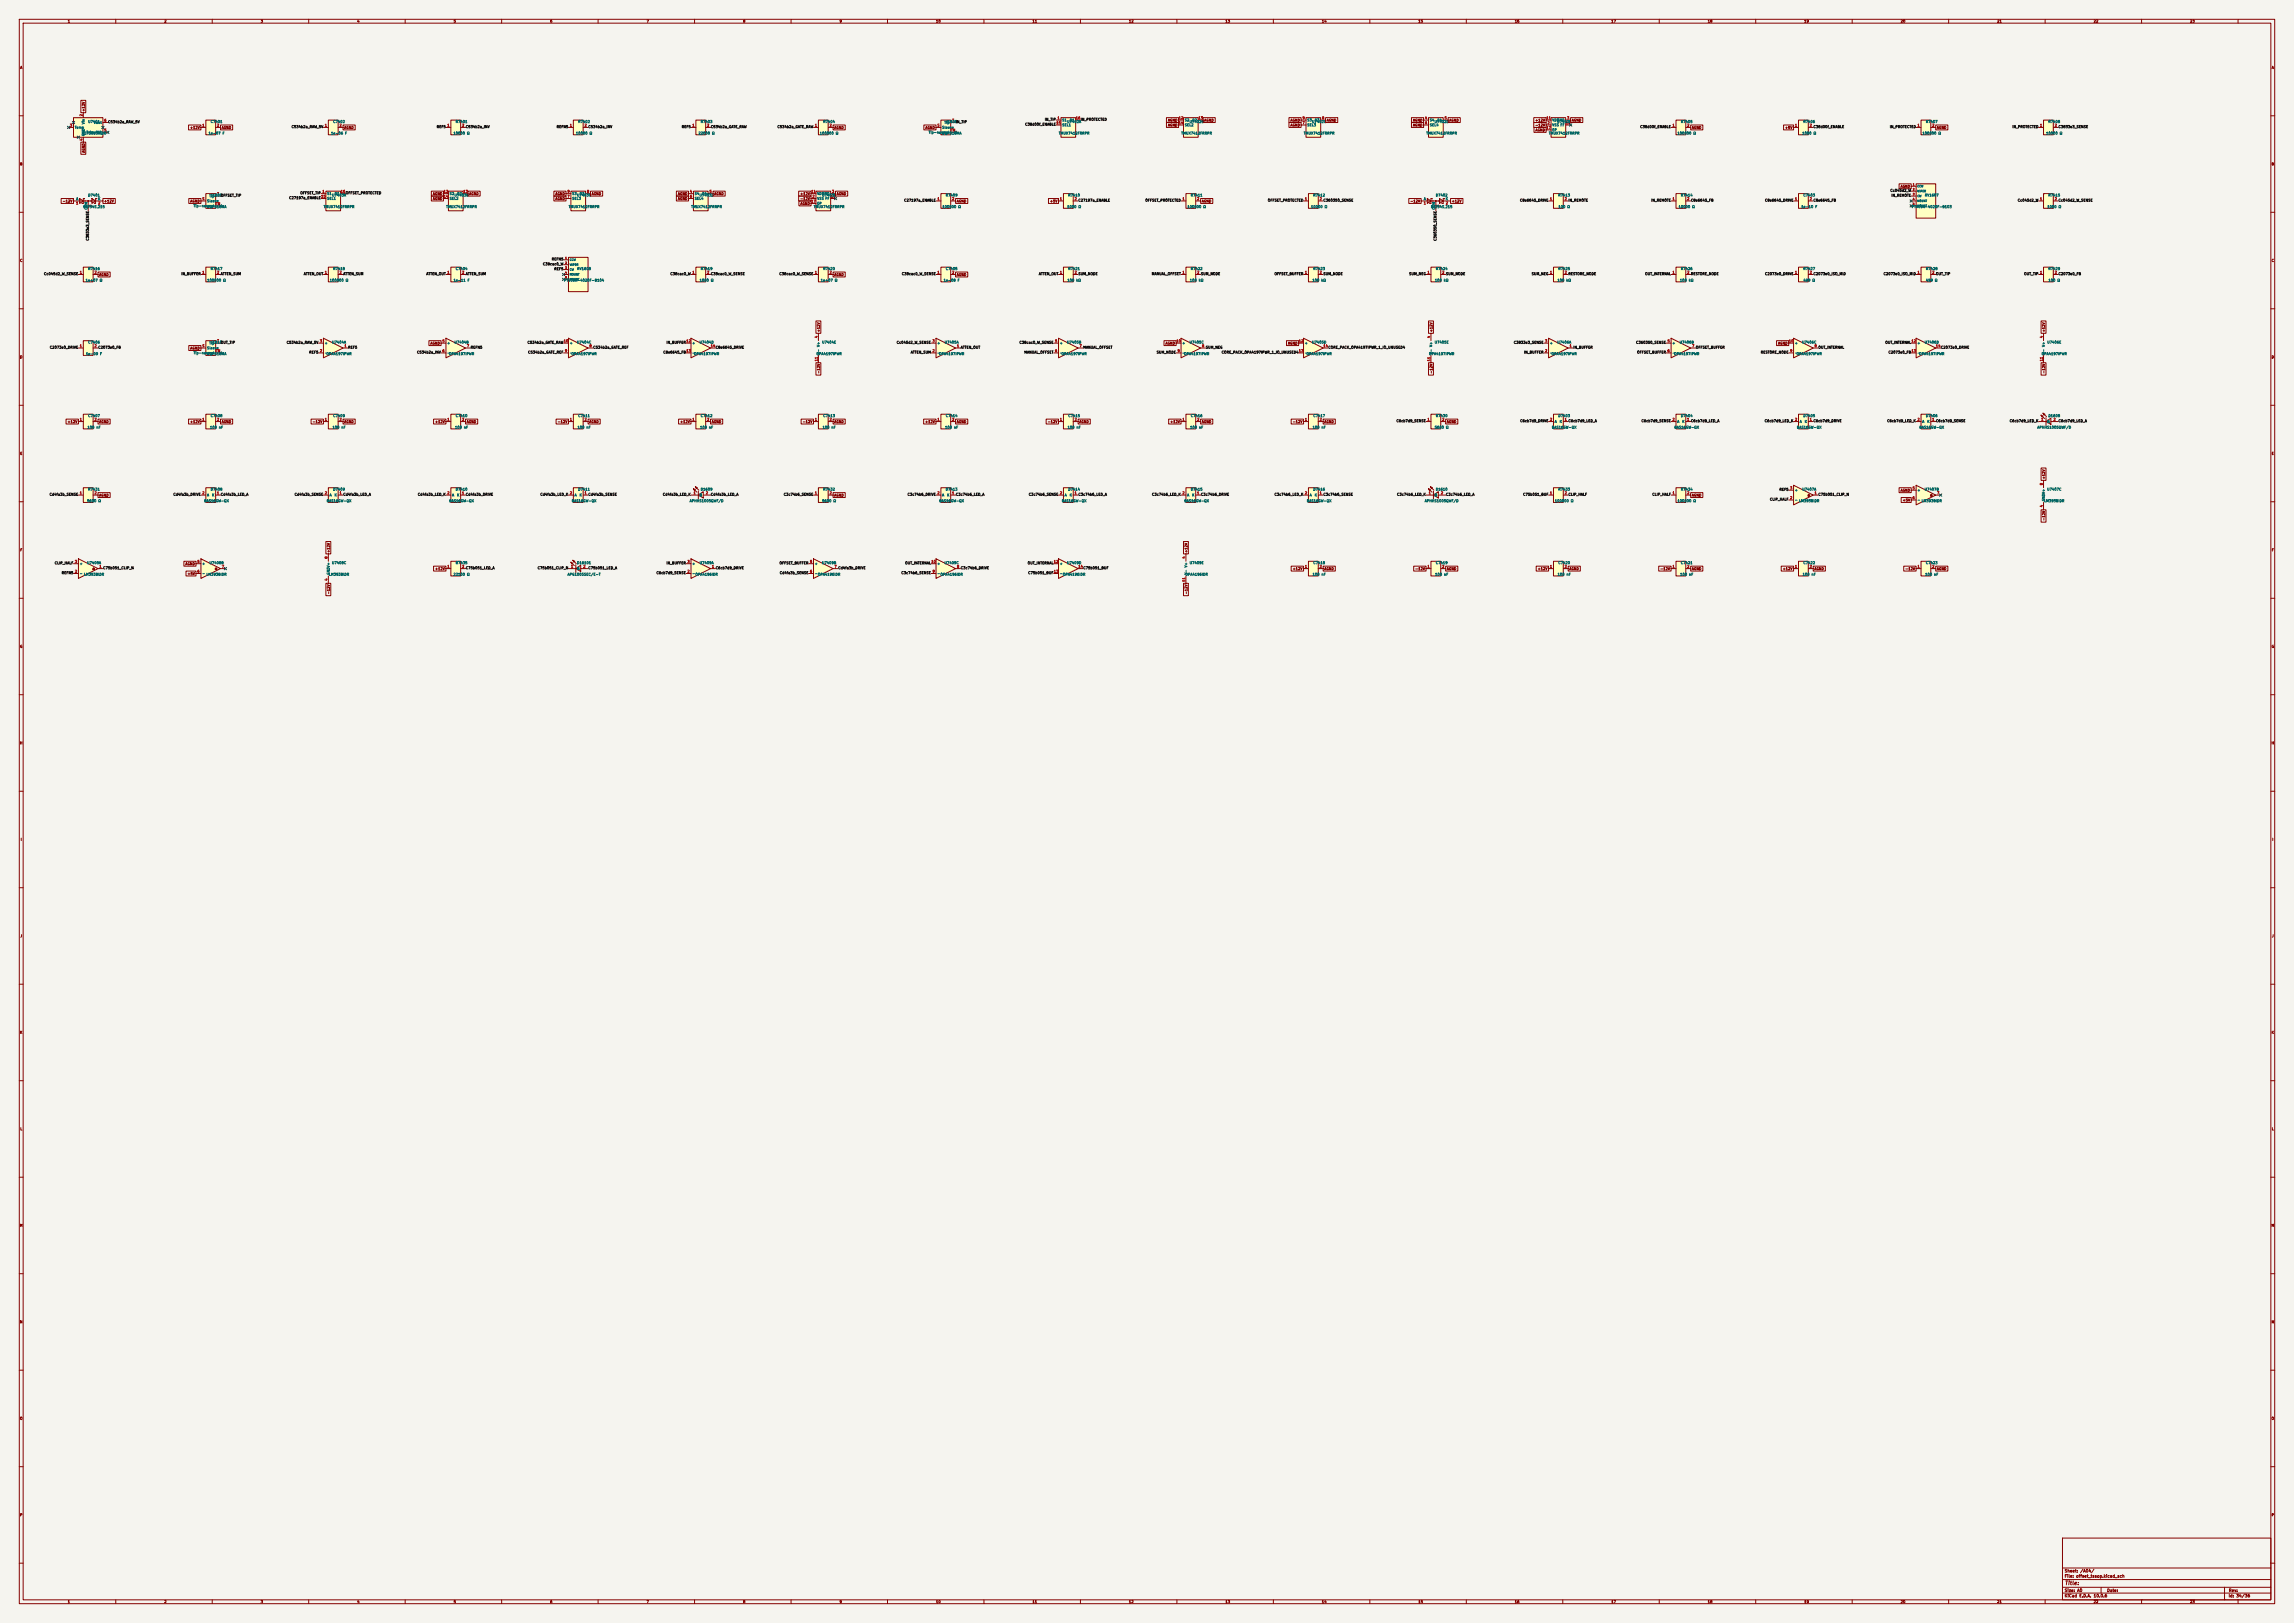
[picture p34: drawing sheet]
<svg xmlns="http://www.w3.org/2000/svg" width="1189mm" height="841mm" viewBox="0 0 1189 841" stroke-linecap="round" stroke-linejoin="round" font-family="sans-serif">
<defs><g id="words">
<text font-size="2" fill="#840000" x="1070" y="822">Title:</text>
<g font-size="1.5" fill="#840000">
<text x="1070" y="815">Sheet: /A04/</text>
<text x="1070" y="818">File: offset_tssop.kicad_sch</text>
<text x="1070" y="825">Size: A0</text>
<text x="1092" y="825">Date:</text>
<text x="1155" y="825">Rev:</text>
<text x="1070" y="828">KiCad E.D.A. 10.0.6</text>
<text x="1155" y="828">Id: 34/36</text>
</g>
<g font-size="1.3" fill="#840000">
<text x="35" y="12">1</text>
<text x="85" y="12">2</text>
<text x="135" y="12">3</text>
<text x="185" y="12">4</text>
<text x="235" y="12">5</text>
<text x="285" y="12">6</text>
<text x="335" y="12">7</text>
<text x="385" y="12">8</text>
<text x="435" y="12">9</text>
<text x="485" y="12">10</text>
<text x="535" y="12">11</text>
<text x="585" y="12">12</text>
<text x="635" y="12">13</text>
<text x="685" y="12">14</text>
<text x="735" y="12">15</text>
<text x="785" y="12">16</text>
<text x="835" y="12">17</text>
<text x="885" y="12">18</text>
<text x="935" y="12">19</text>
<text x="985" y="12">20</text>
<text x="1035" y="12">21</text>
<text x="1085" y="12">22</text>
<text x="1135" y="12">23</text>
<text x="10" y="36">A</text>
<text x="1177" y="36">A</text>
<text x="44" y="58" transform="rotate(-90 44 58)">+12V</text>
<text x="605" y="63">AGND</text>
<text x="605" y="66">AGND</text>
<text x="624" y="63">AGND</text>
<text x="669" y="63">AGND</text>
<text x="669" y="66">AGND</text>
<text x="688" y="63">AGND</text>
<text x="732" y="63">AGND</text>
<text x="732" y="66">AGND</text>
<text x="751" y="63">AGND</text>
<text x="796" y="63">+12V</text>
<text x="796" y="66">-12V</text>
<text x="815" y="63">AGND</text>
<text x="98" y="67">+12V</text>
<text x="115" y="67">AGND</text>
<text x="178" y="67">AGND</text>
<text x="432" y="67">AGND</text>
<text x="479" y="67">AGND</text>
<text x="796" y="68">AGND</text>
<text x="877" y="67">AGND</text>
<text x="925" y="67">+5V</text>
<text x="1004" y="67">AGND</text>
<text x="44" y="79" transform="rotate(-90 44 79)">AGND</text>
<text x="10" y="86">B</text>
<text x="1177" y="86">B</text>
<text x="224" y="101">AGND</text>
<text x="243" y="101">AGND</text>
<text x="288" y="101">AGND</text>
<text x="307" y="101">AGND</text>
<text x="351" y="101">AGND</text>
<text x="370" y="101">AGND</text>
<text x="415" y="101">+12V</text>
<text x="434" y="101">AGND</text>
<text x="985" y="98">AGND</text>
<text x="32" y="105">-12V</text>
<text x="54" y="105">+12V</text>
<text x="98" y="105">AGND</text>
<text x="224" y="104">AGND</text>
<text x="288" y="104">AGND</text>
<text x="351" y="104">AGND</text>
<text x="415" y="104">-12V</text>
<text x="415" y="106">AGND</text>
<text x="496" y="105">AGND</text>
<text x="544" y="105">+5V</text>
<text x="623" y="105">AGND</text>
<text x="731" y="105">-12V</text>
<text x="752" y="105">+12V</text>
<text x="10" y="136">C</text>
<text x="1177" y="136">C</text>
<text x="51" y="143">AGND</text>
<text x="432" y="143">AGND</text>
<text x="496" y="143">AGND</text>
<text x="425" y="172" transform="rotate(-90 425 172)">+12V</text>
<text x="743" y="172" transform="rotate(-90 743 172)">+12V</text>
<text x="1060" y="172" transform="rotate(-90 1060 172)">+12V</text>
<text x="223" y="179">AGND</text>
<text x="604" y="179">AGND</text>
<text x="667" y="179">AGND</text>
<text x="921" y="179">AGND</text>
<text x="10" y="186">D</text>
<text x="98" y="181">AGND</text>
<text x="1177" y="186">D</text>
<text x="425" y="194" transform="rotate(-90 425 194)">-12V</text>
<text x="743" y="194" transform="rotate(-90 743 194)">-12V</text>
<text x="1060" y="194" transform="rotate(-90 1060 194)">-12V</text>
<text x="35" y="219">+12V</text>
<text x="51" y="219">AGND</text>
<text x="98" y="219">+12V</text>
<text x="115" y="219">AGND</text>
<text x="162" y="219">-12V</text>
<text x="178" y="219">AGND</text>
<text x="225" y="219">+12V</text>
<text x="242" y="219">AGND</text>
<text x="289" y="219">-12V</text>
<text x="305" y="219">AGND</text>
<text x="352" y="219">+12V</text>
<text x="369" y="219">AGND</text>
<text x="416" y="219">-12V</text>
<text x="432" y="219">AGND</text>
<text x="479" y="219">+12V</text>
<text x="496" y="219">AGND</text>
<text x="543" y="219">-12V</text>
<text x="559" y="219">AGND</text>
<text x="606" y="219">+12V</text>
<text x="623" y="219">AGND</text>
<text x="670" y="219">-12V</text>
<text x="686" y="219">AGND</text>
<text x="750" y="219">AGND</text>
<text x="10" y="236">E</text>
<text x="1177" y="236">E</text>
<text x="1060" y="248" transform="rotate(-90 1060 248)">+12V</text>
<text x="51" y="258">AGND</text>
<text x="432" y="258">AGND</text>
<text x="877" y="258">AGND</text>
<text x="985" y="255">AGND</text>
<text x="986" y="260">+5V</text>
<text x="1060" y="270" transform="rotate(-90 1060 270)">-12V</text>
<text x="10" y="286">F</text>
<text x="171" y="287" transform="rotate(-90 171 287)">+12V</text>
<text x="616" y="287" transform="rotate(-90 616 287)">+12V</text>
<text x="1177" y="286">F</text>
<text x="96" y="293">AGND</text>
<text x="97" y="298">+5V</text>
<text x="225" y="296">+12V</text>
<text x="670" y="296">+12V</text>
<text x="686" y="296">AGND</text>
<text x="733" y="296">-12V</text>
<text x="750" y="296">AGND</text>
<text x="797" y="296">+12V</text>
<text x="813" y="296">AGND</text>
<text x="860" y="296">-12V</text>
<text x="877" y="296">AGND</text>
<text x="924" y="296">+12V</text>
<text x="940" y="296">AGND</text>
<text x="987" y="296">-12V</text>
<text x="1004" y="296">AGND</text>
<text x="171" y="308" transform="rotate(-90 171 308)">-12V</text>
<text x="616" y="308" transform="rotate(-90 616 308)">-12V</text>
<text x="10" y="336">G</text>
<text x="1177" y="336">G</text>
<text x="10" y="386">H</text>
<text x="1177" y="386">H</text>
<text x="11" y="436">I</text>
<text x="1178" y="436">I</text>
<text x="10" y="486">J</text>
<text x="1177" y="486">J</text>
<text x="10" y="536">K</text>
<text x="1177" y="536">K</text>
<text x="10" y="586">L</text>
<text x="1177" y="586">L</text>
<text x="10" y="636">M</text>
<text x="1177" y="636">M</text>
<text x="10" y="686">N</text>
<text x="1177" y="686">N</text>
<text x="10" y="736">O</text>
<text x="1177" y="736">O</text>
<text x="10" y="786">P</text>
<text x="1177" y="786">P</text>
<text x="35" y="831">1</text>
<text x="85" y="831">2</text>
<text x="135" y="831">3</text>
<text x="185" y="831">4</text>
<text x="235" y="831">5</text>
<text x="285" y="831">6</text>
<text x="335" y="831">7</text>
<text x="385" y="831">8</text>
<text x="435" y="831">9</text>
<text x="485" y="831">10</text>
<text x="535" y="831">11</text>
<text x="585" y="831">12</text>
<text x="635" y="831">13</text>
<text x="685" y="831">14</text>
<text x="735" y="831">15</text>
<text x="785" y="831">16</text>
<text x="835" y="831">17</text>
<text x="885" y="831">18</text>
<text x="935" y="831">19</text>
<text x="985" y="831">20</text>
<text x="1035" y="831">21</text>
<text x="1085" y="831">22</text>
<text x="1135" y="831">23</text>
</g>
<g font-size="1.3" fill="#a90000">
<text x="36" y="66">3</text>
<text x="43" y="60" transform="rotate(-90 43 60)">2</text>
<text x="54" y="63">6</text>
<text x="105" y="66">1</text>
<text x="112" y="66">2</text>
<text x="168" y="66">1</text>
<text x="176" y="66">2</text>
<text x="232" y="66">1</text>
<text x="239" y="66">2</text>
<text x="295" y="66">1</text>
<text x="303" y="66">2</text>
<text x="359" y="66">1</text>
<text x="366" y="66">2</text>
<text x="422" y="66">1</text>
<text x="430" y="66">2</text>
<text x="486" y="66">S</text>
<text x="493" y="63">T</text>
<text x="547" y="65">15</text>
<text x="548" y="62">1</text>
<text x="557" y="62">16</text>
<text x="611" y="62">12</text>
<text x="611" y="65">14</text>
<text x="621" y="62">13</text>
<text x="675" y="65">7</text>
<text x="675" y="62">9</text>
<text x="685" y="62">8</text>
<text x="738" y="62">4</text>
<text x="738" y="65">6</text>
<text x="749" y="62">5</text>
<text x="801" y="62">11</text>
<text x="802" y="65">2</text>
<text x="811" y="65">10</text>
<text x="812" y="62">3</text>
<text x="867" y="66">1</text>
<text x="874" y="66">2</text>
<text x="930" y="66">1</text>
<text x="938" y="66">2</text>
<text x="994" y="66">1</text>
<text x="1001" y="66">2</text>
<text x="1057" y="66">1</text>
<text x="1065" y="66">2</text>
<text x="54" y="68">5</text>
<text x="493" y="68">TN</text>
<text x="801" y="67">17</text>
<text x="43" y="73" transform="rotate(-90 43 73)">4</text>
<text x="112" y="101">T</text>
<text x="167" y="100">1</text>
<text x="176" y="100">16</text>
<text x="230" y="100">12</text>
<text x="240" y="100">13</text>
<text x="294" y="100">9</text>
<text x="304" y="100">8</text>
<text x="357" y="100">4</text>
<text x="368" y="100">5</text>
<text x="420" y="100">11</text>
<text x="431" y="100">3</text>
<text x="39" y="106">1</text>
<text x="48" y="107" transform="rotate(-90 48 107)">3</text>
<text x="51" y="106">2</text>
<text x="105" y="104">S</text>
<text x="112" y="107">TN</text>
<text x="166" y="103">15</text>
<text x="230" y="103">14</text>
<text x="294" y="103">7</text>
<text x="357" y="103">6</text>
<text x="420" y="105">17</text>
<text x="421" y="103">2</text>
<text x="430" y="103">10</text>
<text x="486" y="104">1</text>
<text x="493" y="104">2</text>
<text x="549" y="104">1</text>
<text x="557" y="104">2</text>
<text x="613" y="104">1</text>
<text x="620" y="104">2</text>
<text x="676" y="104">1</text>
<text x="684" y="104">2</text>
<text x="738" y="106">1</text>
<text x="746" y="107" transform="rotate(-90 746 107)">3</text>
<text x="749" y="106">2</text>
<text x="803" y="104">1</text>
<text x="811" y="104">2</text>
<text x="867" y="104">1</text>
<text x="874" y="104">2</text>
<text x="930" y="104">1</text>
<text x="938" y="104">2</text>
<text x="1057" y="104">1</text>
<text x="1065" y="104">2</text>
<text x="41" y="142">1</text>
<text x="49" y="142">2</text>
<text x="105" y="142">1</text>
<text x="112" y="142">2</text>
<text x="168" y="142">1</text>
<text x="176" y="142">2</text>
<text x="232" y="142">1</text>
<text x="239" y="142">2</text>
<text x="359" y="142">1</text>
<text x="366" y="142">2</text>
<text x="422" y="142">1</text>
<text x="430" y="142">2</text>
<text x="486" y="142">1</text>
<text x="493" y="142">2</text>
<text x="549" y="142">1</text>
<text x="557" y="142">2</text>
<text x="613" y="142">1</text>
<text x="620" y="142">2</text>
<text x="676" y="142">1</text>
<text x="684" y="142">2</text>
<text x="740" y="142">1</text>
<text x="747" y="142">2</text>
<text x="803" y="142">1</text>
<text x="811" y="142">2</text>
<text x="867" y="142">1</text>
<text x="874" y="142">2</text>
<text x="930" y="142">1</text>
<text x="938" y="142">2</text>
<text x="994" y="142">1</text>
<text x="1001" y="142">2</text>
<text x="1057" y="142">1</text>
<text x="1065" y="142">2</text>
<text x="112" y="178">T</text>
<text x="166" y="178">3</text>
<text x="229" y="178">5</text>
<text x="292" y="178">10</text>
<text x="356" y="178">12</text>
<text x="424" y="175" transform="rotate(-90 424 175)">4</text>
<text x="483" y="178">3</text>
<text x="547" y="178">5</text>
<text x="610" y="178">10</text>
<text x="673" y="178">12</text>
<text x="742" y="175" transform="rotate(-90 742 175)">4</text>
<text x="801" y="178">3</text>
<text x="864" y="178">5</text>
<text x="927" y="178">10</text>
<text x="991" y="178">12</text>
<text x="1059" y="175" transform="rotate(-90 1059 175)">4</text>
<text x="41" y="180">1</text>
<text x="49" y="180">2</text>
<text x="105" y="180">S</text>
<text x="112" y="183">TN</text>
<text x="166" y="183">2</text>
<text x="178" y="180">1</text>
<text x="229" y="183">6</text>
<text x="242" y="180">7</text>
<text x="293" y="183">9</text>
<text x="305" y="180">8</text>
<text x="356" y="183">13</text>
<text x="368" y="180">14</text>
<text x="483" y="183">2</text>
<text x="496" y="180">1</text>
<text x="547" y="183">6</text>
<text x="559" y="180">7</text>
<text x="610" y="183">9</text>
<text x="623" y="180">8</text>
<text x="673" y="183">13</text>
<text x="686" y="180">14</text>
<text x="801" y="183">2</text>
<text x="813" y="180">1</text>
<text x="864" y="183">6</text>
<text x="877" y="180">7</text>
<text x="928" y="183">9</text>
<text x="940" y="180">8</text>
<text x="991" y="183">13</text>
<text x="1003" y="180">14</text>
<text x="424" y="187" transform="rotate(-90 424 187)">11</text>
<text x="742" y="187" transform="rotate(-90 742 187)">11</text>
<text x="1059" y="187" transform="rotate(-90 1059 187)">11</text>
<text x="41" y="218">1</text>
<text x="49" y="218">2</text>
<text x="105" y="218">1</text>
<text x="112" y="218">2</text>
<text x="168" y="218">1</text>
<text x="176" y="218">2</text>
<text x="232" y="218">1</text>
<text x="239" y="218">2</text>
<text x="295" y="218">1</text>
<text x="303" y="218">2</text>
<text x="359" y="218">1</text>
<text x="366" y="218">2</text>
<text x="422" y="218">1</text>
<text x="430" y="218">2</text>
<text x="486" y="218">1</text>
<text x="493" y="218">2</text>
<text x="549" y="218">1</text>
<text x="557" y="218">2</text>
<text x="613" y="218">1</text>
<text x="620" y="218">2</text>
<text x="676" y="218">1</text>
<text x="684" y="218">2</text>
<text x="740" y="218">1</text>
<text x="747" y="218">2</text>
<text x="803" y="218">2</text>
<text x="811" y="218">1</text>
<text x="867" y="218">2</text>
<text x="874" y="218">1</text>
<text x="930" y="218">2</text>
<text x="938" y="218">1</text>
<text x="994" y="218">2</text>
<text x="1001" y="218">1</text>
<text x="1058" y="218">1</text>
<text x="1064" y="218">2</text>
<text x="1059" y="252" transform="rotate(-90 1059 252)">8</text>
<text x="41" y="256">1</text>
<text x="49" y="256">2</text>
<text x="105" y="256">2</text>
<text x="112" y="256">1</text>
<text x="168" y="256">2</text>
<text x="176" y="256">1</text>
<text x="232" y="256">2</text>
<text x="239" y="256">1</text>
<text x="295" y="256">2</text>
<text x="303" y="256">1</text>
<text x="359" y="256">1</text>
<text x="366" y="256">2</text>
<text x="422" y="256">1</text>
<text x="430" y="256">2</text>
<text x="486" y="256">2</text>
<text x="493" y="256">1</text>
<text x="549" y="256">2</text>
<text x="557" y="256">1</text>
<text x="613" y="256">2</text>
<text x="620" y="256">1</text>
<text x="676" y="256">2</text>
<text x="684" y="256">1</text>
<text x="740" y="256">1</text>
<text x="747" y="256">2</text>
<text x="803" y="256">1</text>
<text x="811" y="256">2</text>
<text x="867" y="256">1</text>
<text x="874" y="256">2</text>
<text x="928" y="254">3</text>
<text x="940" y="256">1</text>
<text x="991" y="254">5</text>
<text x="1004" y="256">7</text>
<text x="928" y="259">2</text>
<text x="991" y="259">6</text>
<text x="1059" y="263" transform="rotate(-90 1059 263)">4</text>
<text x="39" y="292">3</text>
<text x="102" y="292">5</text>
<text x="170" y="290" transform="rotate(-90 170 290)">8</text>
<text x="356" y="292">3</text>
<text x="420" y="292">5</text>
<text x="483" y="292">10</text>
<text x="546" y="292">12</text>
<text x="615" y="290" transform="rotate(-90 615 290)">4</text>
<text x="39" y="297">2</text>
<text x="51" y="295">1</text>
<text x="102" y="297">6</text>
<text x="115" y="295">7</text>
<text x="232" y="295">1</text>
<text x="239" y="295">2</text>
<text x="296" y="295">1</text>
<text x="302" y="295">2</text>
<text x="356" y="297">2</text>
<text x="369" y="295">1</text>
<text x="420" y="297">6</text>
<text x="432" y="295">7</text>
<text x="483" y="297">9</text>
<text x="496" y="295">8</text>
<text x="546" y="297">13</text>
<text x="559" y="295">14</text>
<text x="676" y="295">1</text>
<text x="684" y="295">2</text>
<text x="740" y="295">1</text>
<text x="747" y="295">2</text>
<text x="803" y="295">1</text>
<text x="811" y="295">2</text>
<text x="867" y="295">1</text>
<text x="874" y="295">2</text>
<text x="930" y="295">1</text>
<text x="938" y="295">2</text>
<text x="994" y="295">1</text>
<text x="1001" y="295">2</text>
<text x="170" y="301" transform="rotate(-90 170 301)">4</text>
<text x="615" y="302" transform="rotate(-90 615 302)">11</text>
</g>
<g font-size="1.3" fill="#006464">
<text x="44" y="65" transform="rotate(-90 44 65)">Vin</text>
<text x="46" y="64">U7401</text>
<text x="48" y="64">Vout</text>
<text x="109" y="64">C7401</text>
<text x="173" y="64">C7402</text>
<text x="236" y="64">R7401</text>
<text x="300" y="64">R7402</text>
<text x="363" y="64">R7403</text>
<text x="427" y="64">R7404</text>
<text x="489" y="64">Tip</text>
<text x="490" y="64">J1608</text>
<text x="550" y="63">S1</text>
<text x="550" y="66">SEL1</text>
<text x="553" y="64">U7402A</text>
<text x="554" y="63">D1</text>
<text x="614" y="63">S2</text>
<text x="614" y="66">SEL2</text>
<text x="616" y="64">U7402B</text>
<text x="618" y="63">D2</text>
<text x="677" y="66">SEL3</text>
<text x="677" y="63">S3</text>
<text x="680" y="64">U7402C</text>
<text x="681" y="63">D3</text>
<text x="741" y="63">S4</text>
<text x="741" y="66">SEL4</text>
<text x="743" y="64">U7402D</text>
<text x="745" y="63">D4</text>
<text x="804" y="66">VSS FF</text>
<text x="804" y="63">VDD</text>
<text x="807" y="63">GND</text>
<text x="807" y="64">U7402E</text>
<text x="871" y="64">R7405</text>
<text x="935" y="64">R7406</text>
<text x="998" y="64">R7407</text>
<text x="1062" y="64">R7408</text>
<text x="39" y="67">Temp</text>
<text x="42" y="70">REF5050AIDR</text>
<text x="44" y="71" transform="rotate(-90 44 71)">GND</text>
<text x="45" y="70">Trim/NR</text>
<text x="108" y="70">1e-07 F</text>
<text x="171" y="70">1e-06 F</text>
<text x="235" y="70">10000 Ω</text>
<text x="298" y="70">10000 Ω</text>
<text x="362" y="70">22000 Ω</text>
<text x="425" y="70">100000 Ω</text>
<text x="481" y="70">Tip-normal</text>
<text x="488" y="70">WQP518MA</text>
<text x="488" y="67">Sleeve</text>
<text x="549" y="70">TMUX7412FRRPR</text>
<text x="612" y="70">TMUX7412FRRPR</text>
<text x="676" y="70">TMUX7412FRRPR</text>
<text x="739" y="70">TMUX7412FRRPR</text>
<text x="803" y="70">TMUX7412FRRPR</text>
<text x="804" y="68">EP</text>
<text x="869" y="70">100000 Ω</text>
<text x="934" y="70">1000 Ω</text>
<text x="996" y="70">100000 Ω</text>
<text x="1060" y="70">10000 Ω</text>
<text x="169" y="101">S1</text>
<text x="173" y="101">D1</text>
<text x="233" y="101">S2</text>
<text x="237" y="101">D2</text>
<text x="296" y="101">S3</text>
<text x="300" y="101">D3</text>
<text x="360" y="101">S4</text>
<text x="364" y="101">D4</text>
<text x="423" y="101">VDD</text>
<text x="426" y="101">GND</text>
<text x="39" y="104">A</text>
<text x="46" y="102">D7401</text>
<text x="51" y="104">K</text>
<text x="100" y="108">Tip-normal</text>
<text x="107" y="105">Sleeve</text>
<text x="108" y="103">Tip</text>
<text x="109" y="102">J1609</text>
<text x="169" y="104">SEL1</text>
<text x="172" y="102">U7403A</text>
<text x="233" y="104">SEL2</text>
<text x="235" y="102">U7403B</text>
<text x="296" y="104">SEL3</text>
<text x="299" y="102">U7403C</text>
<text x="360" y="104">SEL4</text>
<text x="362" y="102">U7403D</text>
<text x="423" y="104">VSS FF</text>
<text x="423" y="106">EP</text>
<text x="426" y="102">U7403E</text>
<text x="490" y="102">R7409</text>
<text x="554" y="102">R7410</text>
<text x="617" y="102">R7411</text>
<text x="681" y="102">R7412</text>
<text x="738" y="104">A</text>
<text x="744" y="102">D7402</text>
<text x="749" y="104">K</text>
<text x="808" y="102">R7413</text>
<text x="871" y="102">R7414</text>
<text x="935" y="102">C7403</text>
<text x="997" y="102">RV1607</text>
<text x="1062" y="102">R7415</text>
<text x="43" y="108">BAT54S,215</text>
<text x="46" y="109" transform="rotate(-90 46 109)">COM</text>
<text x="107" y="108">WQP518MA</text>
<text x="168" y="108">TMUX7412FRRPR</text>
<text x="231" y="108">TMUX7412FRRPR</text>
<text x="295" y="108">TMUX7412FRRPR</text>
<text x="358" y="108">TMUX7412FRRPR</text>
<text x="422" y="108">TMUX7412FRRPR</text>
<text x="488" y="108">100000 Ω</text>
<text x="553" y="108">1000 Ω</text>
<text x="615" y="108">100000 Ω</text>
<text x="679" y="108">10000 Ω</text>
<text x="741" y="108">BAT54S,215</text>
<text x="744" y="109" transform="rotate(-90 744 109)">COM</text>
<text x="808" y="108">100 Ω</text>
<text x="870" y="108">10000 Ω</text>
<text x="933" y="108">1e-10 F</text>
<text x="991" y="108">PTV09A-4020F-B103</text>
<text x="1061" y="108">1000 Ω</text>
<text x="46" y="140">R7416</text>
<text x="109" y="140">R7417</text>
<text x="173" y="140">R7418</text>
<text x="236" y="140">C7404</text>
<text x="299" y="140">RV1608</text>
<text x="363" y="140">R7419</text>
<text x="427" y="140">R7420</text>
<text x="490" y="140">C7405</text>
<text x="554" y="140">R7421</text>
<text x="617" y="140">R7422</text>
<text x="681" y="140">R7423</text>
<text x="744" y="140">R7424</text>
<text x="808" y="140">R7425</text>
<text x="871" y="140">R7426</text>
<text x="935" y="140">R7427</text>
<text x="998" y="140">R7428</text>
<text x="1062" y="140">R7429</text>
<text x="44" y="146">1e+07 Ω</text>
<text x="107" y="146">100000 Ω</text>
<text x="171" y="146">100000 Ω</text>
<text x="235" y="146">1e-11 F</text>
<text x="292" y="146">PTV09A-4020F-B104</text>
<text x="362" y="146">1000 Ω</text>
<text x="425" y="146">1e+07 Ω</text>
<text x="489" y="146">1e-08 F</text>
<text x="553" y="146">100 kΩ</text>
<text x="617" y="146">100 kΩ</text>
<text x="680" y="146">100 kΩ</text>
<text x="744" y="146">100 kΩ</text>
<text x="807" y="146">100 kΩ</text>
<text x="871" y="146">100 kΩ</text>
<text x="935" y="146">499 Ω</text>
<text x="998" y="146">499 Ω</text>
<text x="1062" y="146">100 Ω</text>
<text x="46" y="178">C7406</text>
<text x="108" y="179">Tip</text>
<text x="109" y="178">J1610</text>
<text x="168" y="179">+</text>
<text x="172" y="178">U7404A</text>
<text x="232" y="179">+</text>
<text x="235" y="178">U7404B</text>
<text x="295" y="179">+</text>
<text x="299" y="178">U7404C</text>
<text x="359" y="179">+</text>
<text x="362" y="178">U7404D</text>
<text x="426" y="178">U7404E</text>
<text x="486" y="179">+</text>
<text x="489" y="178">U7405A</text>
<text x="549" y="179">+</text>
<text x="553" y="178">U7405B</text>
<text x="613" y="179">+</text>
<text x="616" y="178">U7405C</text>
<text x="676" y="179">+</text>
<text x="680" y="178">U7405D</text>
<text x="743" y="178">U7405E</text>
<text x="803" y="179">+</text>
<text x="807" y="178">U7406A</text>
<text x="867" y="179">+</text>
<text x="870" y="178">U7406B</text>
<text x="930" y="179">+</text>
<text x="934" y="178">U7406C</text>
<text x="994" y="179">+</text>
<text x="997" y="178">U7406D</text>
<text x="1061" y="178">U7406E</text>
<text x="44" y="184">1e-09 F</text>
<text x="100" y="184">Tip-normal</text>
<text x="107" y="184">WQP518MA</text>
<text x="107" y="181">Sleeve</text>
<text x="168" y="184">-</text>
<text x="169" y="184">OPA4197IPWR</text>
<text x="232" y="184">-</text>
<text x="233" y="184">OPA4197IPWR</text>
<text x="295" y="184">-</text>
<text x="296" y="184">OPA4197IPWR</text>
<text x="359" y="184">-</text>
<text x="360" y="184">OPA4197IPWR</text>
<text x="423" y="184">OPA4197IPWR</text>
<text x="425" y="184" transform="rotate(-90 425 184)">V- V+</text>
<text x="486" y="184">-</text>
<text x="487" y="184">OPA4197IPWR</text>
<text x="549" y="184">-</text>
<text x="550" y="184">OPA4197IPWR</text>
<text x="613" y="184">-</text>
<text x="614" y="184">OPA4197IPWR</text>
<text x="676" y="184">-</text>
<text x="677" y="184">OPA4197IPWR</text>
<text x="741" y="184">OPA4197IPWR</text>
<text x="743" y="184" transform="rotate(-90 743 184)">V- V+</text>
<text x="803" y="184">-</text>
<text x="804" y="184">OPA4197IPWR</text>
<text x="867" y="184">-</text>
<text x="868" y="184">OPA4197IPWR</text>
<text x="930" y="184">-</text>
<text x="931" y="184">OPA4197IPWR</text>
<text x="994" y="184">-</text>
<text x="995" y="184">OPA4197IPWR</text>
<text x="1058" y="184">OPA4197IPWR</text>
<text x="1060" y="184" transform="rotate(-90 1060 184)">V- V+</text>
<text x="46" y="216">C7407</text>
<text x="109" y="216">C7408</text>
<text x="173" y="216">C7409</text>
<text x="236" y="216">C7410</text>
<text x="300" y="216">C7411</text>
<text x="363" y="216">C7412</text>
<text x="427" y="216">C7413</text>
<text x="490" y="216">C7414</text>
<text x="554" y="216">C7415</text>
<text x="617" y="216">C7416</text>
<text x="681" y="216">C7417</text>
<text x="744" y="216">R7430</text>
<text x="806" y="219">A</text>
<text x="808" y="216">D7403</text>
<text x="808" y="219">K</text>
<text x="869" y="219">A</text>
<text x="871" y="216">D7404</text>
<text x="872" y="219">K</text>
<text x="933" y="219">A</text>
<text x="935" y="216">D7405</text>
<text x="935" y="219">K</text>
<text x="996" y="219">A</text>
<text x="998" y="216">D7406</text>
<text x="999" y="219">K</text>
<text x="1061" y="219">K</text>
<text x="1061" y="219">A</text>
<text x="1062" y="216">D1608</text>
<text x="45" y="222">100 nF</text>
<text x="109" y="222">100 nF</text>
<text x="172" y="222">100 nF</text>
<text x="236" y="222">100 nF</text>
<text x="299" y="222">100 nF</text>
<text x="363" y="222">100 nF</text>
<text x="426" y="222">100 nF</text>
<text x="490" y="222">100 nF</text>
<text x="553" y="222">100 nF</text>
<text x="617" y="222">100 nF</text>
<text x="680" y="222">100 nF</text>
<text x="743" y="222">5600 Ω</text>
<text x="804" y="222">BAS16GW-QX</text>
<text x="868" y="222">BAS16GW-QX</text>
<text x="931" y="222">BAS16GW-QX</text>
<text x="995" y="222">BAS16GW-QX</text>
<text x="1056" y="222">APHHS1005QWF/D</text>
<text x="46" y="255">R7431</text>
<text x="107" y="258">A</text>
<text x="109" y="255">D7408</text>
<text x="110" y="258">K</text>
<text x="171" y="258">A</text>
<text x="173" y="255">D7409</text>
<text x="173" y="258">K</text>
<text x="234" y="258">A</text>
<text x="236" y="255">D7410</text>
<text x="237" y="258">K</text>
<text x="298" y="258">A</text>
<text x="300" y="255">D7411</text>
<text x="300" y="258">K</text>
<text x="362" y="258">K</text>
<text x="363" y="258">A</text>
<text x="363" y="255">D1609</text>
<text x="427" y="255">R7432</text>
<text x="488" y="258">A</text>
<text x="490" y="255">D7413</text>
<text x="491" y="258">K</text>
<text x="552" y="258">A</text>
<text x="554" y="255">D7414</text>
<text x="554" y="258">K</text>
<text x="615" y="258">A</text>
<text x="617" y="255">D7415</text>
<text x="618" y="258">K</text>
<text x="679" y="258">A</text>
<text x="681" y="255">D7416</text>
<text x="681" y="258">K</text>
<text x="743" y="258">K</text>
<text x="744" y="258">A</text>
<text x="744" y="255">D1610</text>
<text x="808" y="255">R7433</text>
<text x="871" y="255">R7434</text>
<text x="930" y="255">+</text>
<text x="934" y="255">U7407A</text>
<text x="994" y="255">+</text>
<text x="997" y="255">U7407B</text>
<text x="1061" y="255">U7407C</text>
<text x="45" y="261">5600 Ω</text>
<text x="106" y="261">BAS16GW-QX</text>
<text x="169" y="261">BAS16GW-QX</text>
<text x="233" y="261">BAS16GW-QX</text>
<text x="296" y="261">BAS16GW-QX</text>
<text x="357" y="261">APHHS1005QWF/D</text>
<text x="426" y="261">5600 Ω</text>
<text x="487" y="261">BAS16GW-QX</text>
<text x="550" y="261">BAS16GW-QX</text>
<text x="614" y="261">BAS16GW-QX</text>
<text x="677" y="261">BAS16GW-QX</text>
<text x="738" y="261">APHHS1005QWF/D</text>
<text x="806" y="261">100000 Ω</text>
<text x="869" y="261">100000 Ω</text>
<text x="930" y="260">-</text>
<text x="932" y="261">LM393BIDR</text>
<text x="994" y="260">-</text>
<text x="996" y="261">LM393BIDR</text>
<text x="1059" y="261">LM393BIDR</text>
<text x="1060" y="260" transform="rotate(-90 1060 260)">GNDV+</text>
<text x="41" y="293">+</text>
<text x="45" y="293">U7408A</text>
<text x="105" y="293">+</text>
<text x="108" y="293">U7408B</text>
<text x="172" y="293">U7408C</text>
<text x="236" y="293">R7435</text>
<text x="299" y="293">D16101</text>
<text x="359" y="293">+</text>
<text x="362" y="293">U7409A</text>
<text x="422" y="293">+</text>
<text x="426" y="293">U7409B</text>
<text x="486" y="293">+</text>
<text x="489" y="293">U7409C</text>
<text x="549" y="293">+</text>
<text x="553" y="293">U7409D</text>
<text x="616" y="293">U7409E</text>
<text x="681" y="293">C7418</text>
<text x="744" y="293">C7419</text>
<text x="808" y="293">C7420</text>
<text x="871" y="293">C7421</text>
<text x="935" y="293">C7422</text>
<text x="998" y="293">C7423</text>
<text x="41" y="298">-</text>
<text x="43" y="299">LM393BIDR</text>
<text x="105" y="298">-</text>
<text x="107" y="299">LM393BIDR</text>
<text x="170" y="299">LM393BIDR</text>
<text x="171" y="298" transform="rotate(-90 171 298)">GNDV+</text>
<text x="235" y="299">22100 Ω</text>
<text x="294" y="299">APG1005SEC/E-T</text>
<text x="299" y="296">K</text>
<text x="299" y="296">A</text>
<text x="359" y="298">-</text>
<text x="360" y="299">OPA4196IDR</text>
<text x="422" y="298">-</text>
<text x="424" y="299">OPA4196IDR</text>
<text x="486" y="298">-</text>
<text x="487" y="299">OPA4196IDR</text>
<text x="549" y="298">-</text>
<text x="551" y="299">OPA4196IDR</text>
<text x="614" y="299">OPA4196IDR</text>
<text x="616" y="298" transform="rotate(-90 616 298)">V- V+</text>
<text x="680" y="299">100 nF</text>
<text x="744" y="299">100 nF</text>
<text x="807" y="299">100 nF</text>
<text x="871" y="299">100 nF</text>
<text x="934" y="299">100 nF</text>
<text x="998" y="299">100 nF</text>
</g>
<g font-size="1.3" fill="#0f0f0f">
<text x="56" y="64">C534b2a_RAW_5V</text>
<text x="495" y="64">IN_TIP</text>
<text x="531" y="65">C38d00f_ENABLE</text>
<text x="541" y="63">IN_TIP</text>
<text x="560" y="63">IN_PROTECTED</text>
<text x="151" y="67">C534b2a_RAW_5V</text>
<text x="226" y="67">REF5</text>
<text x="241" y="67">C534b2a_INV</text>
<text x="288" y="67">REFN5</text>
<text x="305" y="67">C534b2a_INV</text>
<text x="353" y="67">REF5</text>
<text x="368" y="67">C534b2a_GATE_RAW</text>
<text x="403" y="67">C534b2a_GATE_RAW</text>
<text x="850" y="67">C38d00f_ENABLE</text>
<text x="940" y="67">C38d00f_ENABLE</text>
<text x="979" y="67">IN_PROTECTED</text>
<text x="1043" y="67">IN_PROTECTED</text>
<text x="1067" y="67">C3833e3_SENSE</text>
<text x="155" y="101">OFFSET_TIP</text>
<text x="179" y="101">OFFSET_PROTECTED</text>
<text x="980" y="100">Cc045d2_W</text>
<text x="114" y="102">OFFSET_TIP</text>
<text x="150" y="103">C27197a_ENABLE</text>
<text x="468" y="105">C27197a_ENABLE</text>
<text x="559" y="105">C27197a_ENABLE</text>
<text x="593" y="105">OFFSET_PROTECTED</text>
<text x="657" y="105">OFFSET_PROTECTED</text>
<text x="686" y="105">C360350_SENSE</text>
<text x="788" y="105">C8e6645_DRIVE</text>
<text x="813" y="105">IN_REMOTE</text>
<text x="856" y="105">IN_REMOTE</text>
<text x="876" y="105">C8e6645_FB</text>
<text x="915" y="105">C8e6645_DRIVE</text>
<text x="940" y="105">C8e6645_FB</text>
<text x="980" y="102">IN_REMOTE</text>
<text x="1046" y="105">Cc045d2_W</text>
<text x="1067" y="105">Cc045d2_W_SENSE</text>
<text x="46" y="125" transform="rotate(-90 46 125)">C3833e3_SENSE</text>
<text x="745" y="125" transform="rotate(-90 745 125)">C360350_SENSE</text>
<text x="281" y="138">C38cac0_W</text>
<text x="286" y="135">REFN5</text>
<text x="23" y="143">Cc045d2_W_SENSE</text>
<text x="94" y="143">IN_BUFFER</text>
<text x="114" y="143">ATTEN_SUM</text>
<text x="157" y="143">ATTEN_OUT</text>
<text x="178" y="143">ATTEN_SUM</text>
<text x="221" y="143">ATTEN_OUT</text>
<text x="241" y="143">ATTEN_SUM</text>
<text x="287" y="140">REF5</text>
<text x="347" y="143">C38cac0_W</text>
<text x="368" y="143">C38cac0_W_SENSE</text>
<text x="404" y="143">C38cac0_W_SENSE</text>
<text x="467" y="143">C38cac0_W_SENSE</text>
<text x="538" y="143">ATTEN_OUT</text>
<text x="559" y="143">SUM_NODE</text>
<text x="597" y="143">MANUAL_OFFSET</text>
<text x="622" y="143">SUM_NODE</text>
<text x="660" y="143">OFFSET_BUFFER</text>
<text x="686" y="143">SUM_NODE</text>
<text x="730" y="143">SUM_NEG</text>
<text x="749" y="143">SUM_NODE</text>
<text x="794" y="143">SUM_NEG</text>
<text x="813" y="143">RESTORE_NODE</text>
<text x="853" y="143">OUT_INTERNAL</text>
<text x="876" y="143">RESTORE_NODE</text>
<text x="915" y="143">C2073e0_DRIVE</text>
<text x="940" y="143">C2073e0_ISO_MID</text>
<text x="976" y="143">C2073e0_ISO_MID</text>
<text x="1003" y="143">OUT_TIP</text>
<text x="1049" y="143">OUT_TIP</text>
<text x="1067" y="143">C2073e0_FB</text>
<text x="114" y="178">OUT_TIP</text>
<text x="148" y="178">C534b2a_RAW_5V</text>
<text x="273" y="178">C534b2a_GATE_RAW</text>
<text x="345" y="178">IN_BUFFER</text>
<text x="465" y="178">Cc045d2_W_SENSE</text>
<text x="528" y="178">C38cac0_W_SENSE</text>
<text x="784" y="178">C3833e3_SENSE</text>
<text x="848" y="178">C360350_SENSE</text>
<text x="977" y="178">OUT_INTERNAL</text>
<text x="26" y="181">C2073e0_DRIVE</text>
<text x="51" y="181">C2073e0_FB</text>
<text x="160" y="183">REF5</text>
<text x="180" y="181">REF5</text>
<text x="216" y="183">C534b2a_INV</text>
<text x="244" y="181">REFN5</text>
<text x="274" y="183">C534b2a_GATE_REF</text>
<text x="307" y="181">C534b2a_GATE_REF</text>
<text x="344" y="183">C8e6645_FB</text>
<text x="371" y="181">C8e6645_DRIVE</text>
<text x="472" y="183">ATTEN_SUM</text>
<text x="498" y="181">ATTEN_OUT</text>
<text x="531" y="183">MANUAL_OFFSET</text>
<text x="561" y="181">MANUAL_OFFSET</text>
<text x="599" y="183">SUM_NODE</text>
<text x="625" y="181">SUM_NEG</text>
<text x="633" y="183">CORE_PACK_OPA4197IPWR_1_IO_UNUSED4</text>
<text x="688" y="181">CORE_PACK_OPA4197IPWR_1_IO_UNUSED4</text>
<text x="790" y="183">IN_BUFFER</text>
<text x="815" y="181">IN_BUFFER</text>
<text x="848" y="183">OFFSET_BUFFER</text>
<text x="879" y="181">OFFSET_BUFFER</text>
<text x="912" y="183">RESTORE_NODE</text>
<text x="942" y="181">OUT_INTERNAL</text>
<text x="979" y="183">C2073e0_FB</text>
<text x="1006" y="181">C2073e0_DRIVE</text>
<text x="724" y="219">C6cb7d9_SENSE</text>
<text x="788" y="219">C6cb7d9_DRIVE</text>
<text x="813" y="219">C6cb7d9_LED_A</text>
<text x="851" y="219">C6cb7d9_SENSE</text>
<text x="876" y="219">C6cb7d9_LED_A</text>
<text x="914" y="219">C6cb7d9_LED_K</text>
<text x="940" y="219">C6cb7d9_DRIVE</text>
<text x="978" y="219">C6cb7d9_LED_K</text>
<text x="1003" y="219">C6cb7d9_SENSE</text>
<text x="1041" y="219">C6cb7d9_LED_K</text>
<text x="1067" y="219">C6cb7d9_LED_A</text>
<text x="26" y="257">Cd4fa3b_SENSE</text>
<text x="90" y="257">Cd4fa3b_DRIVE</text>
<text x="114" y="257">Cd4fa3b_LED_A</text>
<text x="153" y="257">Cd4fa3b_SENSE</text>
<text x="178" y="257">Cd4fa3b_LED_A</text>
<text x="216" y="257">Cd4fa3b_LED_K</text>
<text x="241" y="257">Cd4fa3b_DRIVE</text>
<text x="280" y="257">Cd4fa3b_LED_K</text>
<text x="305" y="257">Cd4fa3b_SENSE</text>
<text x="343" y="257">Cd4fa3b_LED_K</text>
<text x="368" y="257">Cd4fa3b_LED_A</text>
<text x="406" y="257">C3c74b6_SENSE</text>
<text x="470" y="257">C3c74b6_DRIVE</text>
<text x="495" y="257">C3c74b6_LED_A</text>
<text x="533" y="257">C3c74b6_SENSE</text>
<text x="559" y="257">C3c74b6_LED_A</text>
<text x="597" y="257">C3c74b6_LED_K</text>
<text x="622" y="257">C3c74b6_DRIVE</text>
<text x="660" y="257">C3c74b6_LED_K</text>
<text x="686" y="257">C3c74b6_SENSE</text>
<text x="724" y="257">C3c74b6_LED_K</text>
<text x="749" y="257">C3c74b6_LED_A</text>
<text x="789" y="257">C75b051_BUF</text>
<text x="813" y="257">CLIP_HALF</text>
<text x="856" y="257">CLIP_HALF</text>
<text x="922" y="255">REF5</text>
<text x="942" y="257">C75b051_CLIP_N</text>
<text x="917" y="260">CLIP_HALF</text>
<text x="28" y="293">CLIP_HALF</text>
<text x="345" y="293">IN_BUFFER</text>
<text x="404" y="293">OFFSET_BUFFER</text>
<text x="469" y="293">OUT_INTERNAL</text>
<text x="533" y="293">OUT_INTERNAL</text>
<text x="32" y="298">REFN5</text>
<text x="53" y="295">C75b051_CLIP_N</text>
<text x="241" y="295">C75b051_LED_A</text>
<text x="279" y="295">C75b051_CLIP_N</text>
<text x="305" y="295">C75b051_LED_A</text>
<text x="340" y="298">C6cb7d9_SENSE</text>
<text x="371" y="295">C6cb7d9_DRIVE</text>
<text x="404" y="298">Cd4fa3b_SENSE</text>
<text x="434" y="295">Cd4fa3b_DRIVE</text>
<text x="467" y="298">C3c74b6_SENSE</text>
<text x="498" y="295">C3c74b6_DRIVE</text>
<text x="533" y="298">C75b051_BUF</text>
<text x="561" y="295">C75b051_BUF</text>
</g>
<g font-size="1" fill="#a90000">
<text x="991" y="96">1</text>
<text x="991" y="99">2</text>
<text x="991" y="101">3</text>
<text x="991" y="104">4</text>
<text x="991" y="106">5</text>
<text x="293" y="134">1</text>
<text x="293" y="137">2</text>
<text x="293" y="140">3</text>
<text x="293" y="142">4</text>
<text x="293" y="145">5</text>
</g>
<g font-size="1" fill="#006464">
<text x="994" y="97">CCW</text>
<text x="994" y="100">WIPER</text>
<text x="994" y="102">CW</text>
<text x="994" y="105">MOUNT</text>
<text x="994" y="107">MOUNT</text>
<text x="295" y="135">CCW</text>
<text x="295" y="138">WIPER</text>
<text x="295" y="140">CW</text>
<text x="295" y="143">MOUNT</text>
<text x="295" y="146">MOUNT</text>
</g>
</g></defs>
<path d="M0 0h1189v841h-1189z" fill="#f5f4ef" stroke="#f5f4ef" stroke-width=".52"/>
<g fill="none" stroke="#840000" stroke-width=".52">
<path d="M10 10h1169v821h-1169zM12 12h1165v817h-1165zM60 10v2M110 10v2M160 10v2M210 10v2M260 10v2M310 10v2M360 10v2M410 10v2M460 10v2M510 10v2"/>
<path d="M560 10v2M610 10v2M660 10v2M710 10v2M760 10v2M810 10v2M860 10v2M910 10v2M960 10v2M1010 10v2M1060 10v2M1110 10v2"/>
<path d="M1160 10v2M10 60h2M1177 60h2M10 110h2M1177 110h2M10 160h2M1177 160h2M10 210h2M1177 210h2M10 260h2M1177 260h2M10 310h2"/>
<path d="M1177 310h2M10 360h2M1177 360h2M10 410h2M1177 410h2M10 460h2M1177 460h2M10 510h2M1177 510h2M10 560h2M1177 560h2M10 610h2"/>
<path d="M1177 610h2M10 660h2M1177 660h2M10 710h2M1177 710h2M10 760h2M1177 760h2M1069 797h108v32h-108zM10 810h2M1069 818h108M1069 812h108M1177 810h2"/>
<path d="M60 829v2M110 829v2M160 829v2M210 829v2M260 829v2M310 829v2M360 829v2M410 829v2M460 829v2M510 829v2M560 829v2M610 829v2"/>
<path d="M660 829v2M710 829v2M760 829v2M810 829v2M860 829v2M910 829v2M960 829v2M1010 829v2M1060 829v2M1069 825h108M1069 822h108M1089 822v3"/>
<path d="M1110 829v2M1153 822v7M1160 829v2"/>
</g>
<path d="M488 100h5v8h-5z" fill="#ffffc2"/>
<path d="M485 104h3M488 100h5v8h-5zM493 104h2" fill="none" stroke="#840000" stroke-width=".52"/>
<path d="M359 99h8v10h-8z" fill="#ffffc2"/>
<path d="M359 99h8v10h-8zM357 100h2M357 103h2M367 100h3" fill="none" stroke="#840000" stroke-width=".52"/>
<path d="M869 62h5v8h-5z" fill="#ffffc2"/>
<path d="M866 66h3M869 62h5v8h-5zM874 66h2" fill="none" stroke="#840000" stroke-width=".52"/>
<path d="M361 62h5v8h-5z" fill="#ffffc2"/>
<path d="M358 66h3M361 62h5v8h-5zM366 66h2" fill="none" stroke="#840000" stroke-width=".52"/>
<path d="M869 100h5v8h-5z" fill="#ffffc2"/>
<path d="M866 104h3M869 100h5v8h-5zM874 104h2" fill="none" stroke="#840000" stroke-width=".52"/>
<path d="M361 138h5v8h-5z" fill="#ffffc2"/>
<path d="M361 138h5v8h-5zM358 142h3M366 142h2" fill="none" stroke="#840000" stroke-width=".52"/>
<path d="M805 138h5v8h-5z" fill="#ffffc2"/>
<path d="M805 138h5v8h-5zM803 142h2M810 142h3" fill="none" stroke="#840000" stroke-width=".52"/>
<path d="M803 175l10 5-10 5z" fill="#ffffc2"/>
<path d="M800 178h3M803 175l10 5-10 5zM800 183h3M813 180h2" fill="none" stroke="#840000" stroke-width=".52"/>
<path d="M869 138h5v8h-5z" fill="#ffffc2"/>
<path d="M869 138h5v8h-5zM866 142h3M874 142h2" fill="none" stroke="#840000" stroke-width=".52"/>
<path d="M804 61h8v10h-8z" fill="#ffffc2"/>
<path d="M801 65h3M801 62h3M801 67h3M804 61h8v10h-8zM812 65h2M812 62h2" fill="none" stroke="#840000" stroke-width=".52"/>
<path d="M488 62h5v8h-5z" fill="#ffffc2"/>
<path d="M485 66h3M488 62h5v8h-5zM493 63h2M493 69h2" fill="none" stroke="#840000" stroke-width=".52"/>
<path d="M866 175l10 5-10 5z" fill="#ffffc2"/>
<path d="M864 178h2M866 175l10 5-10 5zM864 183h2M876 180h3" fill="none" stroke="#840000" stroke-width=".52"/>
<path d="M423 99h8v10h-8z" fill="#ffffc2"/>
<path d="M423 99h8v10h-8zM420 103h3M420 100h3M420 105h3M431 103h2M431 100h2" fill="none" stroke="#840000" stroke-width=".52"/>
<path d="M424 62h5v8h-5z" fill="#ffffc2"/>
<path d="M422 66h2M424 62h5v8h-5zM429 66h3" fill="none" stroke="#840000" stroke-width=".52"/>
<path d="M805 100h5v8h-5z" fill="#ffffc2"/>
<path d="M803 104h2M805 100h5v8h-5zM810 104h3" fill="none" stroke="#840000" stroke-width=".52"/>
<path d="M231 175l10 5-10 5z" fill="#ffffc2"/>
<path d="M229 178h2M231 175l10 5-10 5zM229 183h2M241 180h3M615 287v4M615 298v4" fill="none" stroke="#840000" stroke-width=".52"/>
<path d="M678 291h5v7h-5z" fill="#ffffc2"/>
<path d="M676 295h2M678 291h5v7h-5zM683 295h3" fill="none" stroke="#840000" stroke-width=".52"/>
<path d="M932 291h5v7h-5z" fill="#ffffc2"/>
<path d="M930 295h2M932 291h5v7h-5zM937 295h3" fill="none" stroke="#840000" stroke-width=".52"/>
<g fill="#ffffc2">
<path d="M1058 215l1 1h-1z"/>
<path d="M1059 214l1 1h-1z"/>
<path d="M1060 218l3-1v3z"/>
</g>
<path d="M1057 218h3M1058 215l1 1h-1zM1058 215l2 2M1059 214l1 1h-1zM1059 214l2 2M1060 218l3-1v3zM1060 216v4M1063 218h4" fill="none" stroke="#840000" stroke-width=".52"/>
<path d="M295 133h10v18h-10z" fill="#ffffc2"/>
<path d="M292 135h3M292 137h3M292 140h3M295 133h10v18h-10zM292 142h3M292 145h3" fill="none" stroke="#840000" stroke-width=".52"/>
<path d="M170 138h5v8h-5z" fill="#ffffc2"/>
<path d="M170 138h5v8h-5zM168 142h2M175 142h3M1059 249v4M1059 260v4" fill="none" stroke="#840000" stroke-width=".52"/>
<path d="M170 62h5v8h-5z" fill="#ffffc2"/>
<path d="M168 66h2M170 62h5v8h-5zM175 66h3" fill="none" stroke="#840000" stroke-width=".52"/>
<path d="M169 99h8v10h-8z" fill="#ffffc2"/>
<path d="M169 99h8v10h-8zM166 100h3M166 103h3M177 100h2" fill="none" stroke="#840000" stroke-width=".52"/>
<path d="M296 99h8v10h-8z" fill="#ffffc2"/>
<path d="M296 99h8v10h-8zM293 103h3M293 100h3M304 100h2" fill="none" stroke="#840000" stroke-width=".52"/>
<path d="M930 251l10 6-10 5z" fill="#ffffc2"/>
<path d="M927 259h3M927 254h3M930 251l10 6-10 5zM937 257h1h-1l1-1v1M940 257h2" fill="none" stroke="#840000" stroke-width=".52"/>
<path d="M234 253h5v7h-5z" fill="#ffffc2"/>
<path d="M231 257h3M234 253h5v7h-5zM239 257h2" fill="none" stroke="#840000" stroke-width=".52"/>
<path d="M297 62h5v8h-5z" fill="#ffffc2"/>
<path d="M295 66h2M297 62h5v8h-5zM302 66h3M38 104h15M41 103l2 1-2 1zM44 103h-1v2M46 104v5M48 103l2 1-2 1zM50 103v2h-1" fill="none" stroke="#840000" stroke-width=".52"/>
<circle cx="46" cy="104" r=".3" fill="#840000" stroke="#840000" stroke-width=".52"/>
<path d="M996 215h5v7h-5z" fill="#ffffc2"/>
<path d="M993 218h3M996 215h5v7h-5zM1001 218h2" fill="none" stroke="#840000" stroke-width=".52"/>
<path d="M993 251l10 6-10 5z" fill="#ffffc2"/>
<path d="M991 254h2M991 259h2M993 251l10 6-10 5zM1001 257v-1l1 1h-1h1M1003 257h3" fill="none" stroke="#840000" stroke-width=".52"/>
<path d="M107 100h5v8h-5z" fill="#ffffc2"/>
<path d="M104 104h3M107 100h5v8h-5zM112 102h2M112 107h2" fill="none" stroke="#840000" stroke-width=".52"/>
<path d="M107 62h5v8h-5z" fill="#ffffc2"/>
<path d="M104 66h3M107 62h5v8h-5zM112 66h2" fill="none" stroke="#840000" stroke-width=".52"/>
<path d="M996 291h5v7h-5z" fill="#ffffc2"/>
<path d="M993 295h3M996 291h5v7h-5zM1001 295h2" fill="none" stroke="#840000" stroke-width=".52"/>
<path d="M38 61h15v10h-15z" fill="#ffffc2"/>
<path d="M43 58v3M36 66h2M38 61h15v10h-15zM43 71v3M53 69h3M53 63h3" fill="none" stroke="#840000" stroke-width=".52"/>
<path d="M612 175l10 5-10 5z" fill="#ffffc2"/>
<path d="M610 178h2M612 175l10 5-10 5zM610 183h2M622 180h3" fill="none" stroke="#840000" stroke-width=".52"/>
<path d="M358 175l10 5-10 5z" fill="#ffffc2"/>
<path d="M356 178h2M358 175l10 5-10 5zM356 183h2M368 180h3" fill="none" stroke="#840000" stroke-width=".52"/>
<path d="M549 175l10 5-10 5z" fill="#ffffc2"/>
<path d="M546 178h3M549 175l10 5-10 5zM546 183h3M559 180h2" fill="none" stroke="#840000" stroke-width=".52"/>
<path d="M551 138h5v8h-5z" fill="#ffffc2"/>
<path d="M551 138h5v8h-5zM549 142h2M556 142h3" fill="none" stroke="#840000" stroke-width=".52"/>
<path d="M869 291h5v7h-5z" fill="#ffffc2"/>
<path d="M866 295h3M869 291h5v7h-5zM874 295h2" fill="none" stroke="#840000" stroke-width=".52"/>
<path d="M869 215h5v7h-5z" fill="#ffffc2"/>
<path d="M866 218h3M869 215h5v7h-5zM874 218h2" fill="none" stroke="#840000" stroke-width=".52"/>
<path d="M551 100h5v8h-5z" fill="#ffffc2"/>
<path d="M549 104h2M551 100h5v8h-5zM556 104h3" fill="none" stroke="#840000" stroke-width=".52"/>
<path d="M869 253h5v7h-5z" fill="#ffffc2"/>
<path d="M866 257h3M869 253h5v7h-5zM874 257h2" fill="none" stroke="#840000" stroke-width=".52"/>
<path d="M550 61h8v10h-8z" fill="#ffffc2"/>
<path d="M547 62h3M547 65h3M550 61h8v10h-8zM558 62h2" fill="none" stroke="#840000" stroke-width=".52"/>
<path d="M742 215h5v7h-5z" fill="#ffffc2"/>
<path d="M739 218h3M742 215h5v7h-5zM747 218h2" fill="none" stroke="#840000" stroke-width=".52"/>
<path d="M805 291h5v7h-5z" fill="#ffffc2"/>
<path d="M803 295h2M805 291h5v7h-5zM810 295h3" fill="none" stroke="#840000" stroke-width=".52"/>
<path d="M805 253h5v7h-5z" fill="#ffffc2"/>
<path d="M803 257h2M805 253h5v7h-5zM810 257h3" fill="none" stroke="#840000" stroke-width=".52"/>
<path d="M615 138h5v8h-5z" fill="#ffffc2"/>
<path d="M615 138h5v8h-5zM612 142h3M620 142h2" fill="none" stroke="#840000" stroke-width=".52"/>
<path d="M615 100h5v8h-5z" fill="#ffffc2"/>
<path d="M612 104h3M615 100h5v8h-5zM620 104h2" fill="none" stroke="#840000" stroke-width=".52"/>
<path d="M613 61h8v10h-8z" fill="#ffffc2"/>
<path d="M611 62h2M611 65h2M613 61h8v10h-8zM621 62h3" fill="none" stroke="#840000" stroke-width=".52"/>
<path d="M805 215h5v7h-5z" fill="#ffffc2"/>
<path d="M803 218h2M805 215h5v7h-5zM810 218h3" fill="none" stroke="#840000" stroke-width=".52"/>
<g fill="#ffffc2">
<path d="M740 253l1 1z"/>
<path d="M741 252l1 1z"/>
<path d="M743 257l2-2v3z"/>
</g>
<path d="M739 257h4M740 253l1 1zM740 253l2 2M741 252l1 1zM741 252l2 2M743 257l2-2v3zM743 255v4M745 257h4" fill="none" stroke="#840000" stroke-width=".52"/>
<path d="M742 291h5v7h-5z" fill="#ffffc2"/>
<path d="M739 295h3M742 291h5v7h-5zM747 295h2" fill="none" stroke="#840000" stroke-width=".52"/>
<path d="M678 215h5v7h-5z" fill="#ffffc2"/>
<path d="M676 218h2M678 215h5v7h-5zM683 218h3" fill="none" stroke="#840000" stroke-width=".52"/>
<path d="M234 215h5v7h-5z" fill="#ffffc2"/>
<path d="M231 218h3M234 215h5v7h-5zM239 218h2" fill="none" stroke="#840000" stroke-width=".52"/>
<path d="M551 253h5v7h-5z" fill="#ffffc2"/>
<path d="M549 257h2M551 253h5v7h-5zM556 257h3" fill="none" stroke="#840000" stroke-width=".52"/>
<path d="M551 215h5v7h-5z" fill="#ffffc2"/>
<path d="M549 218h2M551 215h5v7h-5zM556 218h3" fill="none" stroke="#840000" stroke-width=".52"/>
<path d="M297 253h5v7h-5z" fill="#ffffc2"/>
<path d="M295 257h2M297 253h5v7h-5zM302 257h3" fill="none" stroke="#840000" stroke-width=".52"/>
<path d="M615 215h5v7h-5z" fill="#ffffc2"/>
<path d="M612 218h3M615 215h5v7h-5zM620 218h2" fill="none" stroke="#840000" stroke-width=".52"/>
<path d="M615 253h5v7h-5z" fill="#ffffc2"/>
<path d="M612 257h3M615 253h5v7h-5zM620 257h2" fill="none" stroke="#840000" stroke-width=".52"/>
<path d="M297 215h5v7h-5z" fill="#ffffc2"/>
<path d="M295 218h2M297 215h5v7h-5zM302 218h3" fill="none" stroke="#840000" stroke-width=".52"/>
<path d="M358 290l10 5-10 5z" fill="#ffffc2"/>
<path d="M356 297h2M356 292h2M358 290l10 5-10 5zM368 295h3" fill="none" stroke="#840000" stroke-width=".52"/>
<path d="M422 290l10 5-10 5z" fill="#ffffc2"/>
<path d="M419 292h3M419 297h3M422 290l10 5-10 5zM432 295h2" fill="none" stroke="#840000" stroke-width=".52"/>
<g fill="#ffffc2">
<path d="M296 291l1 1h-1z"/>
<path d="M297 290l1 1h-1z"/>
<path d="M298 295l3-2v3z"/>
</g>
<path d="M295 295h3M296 291l1 1h-1zM296 291l2 2M297 290l1 1h-1zM297 290l2 2M298 295l3-2v3zM298 293v4M301 295h4" fill="none" stroke="#840000" stroke-width=".52"/>
<path d="M678 253h5v7h-5z" fill="#ffffc2"/>
<path d="M676 257h2M678 253h5v7h-5zM683 257h3" fill="none" stroke="#840000" stroke-width=".52"/>
<path d="M234 291h5v7h-5z" fill="#ffffc2"/>
<path d="M231 295h3M234 291h5v7h-5zM239 295h2" fill="none" stroke="#840000" stroke-width=".52"/>
<g fill="#ffffc2">
<path d="M359 253l1 1z"/>
<path d="M360 252l1 1z"/>
<path d="M362 257l2-2v3z"/>
</g>
<path d="M358 257h4M359 253l1 1zM359 253l2 2M360 252l1 1zM360 252l2 2M362 257l2-2v3zM362 255v4M364 257h4" fill="none" stroke="#840000" stroke-width=".52"/>
<path d="M361 215h5v7h-5z" fill="#ffffc2"/>
<path d="M358 218h3M361 215h5v7h-5zM366 218h2" fill="none" stroke="#840000" stroke-width=".52"/>
<path d="M549 290l10 5-10 5z" fill="#ffffc2"/>
<path d="M546 292h3M546 297h3M549 290l10 5-10 5zM559 295h2" fill="none" stroke="#840000" stroke-width=".52"/>
<path d="M295 175l10 5-10 5z" fill="#ffffc2"/>
<path d="M292 178h3M295 175l10 5-10 5zM292 183h3M305 180h2" fill="none" stroke="#840000" stroke-width=".52"/>
<path d="M1059 100h5v8h-5z" fill="#ffffc2"/>
<path d="M1057 104h2M1059 100h5v8h-5zM1064 104h3" fill="none" stroke="#840000" stroke-width=".52"/>
<path d="M43 177h5v7h-5z" fill="#ffffc2"/>
<path d="M43 177h5v7h-5zM41 180h2M48 180h3" fill="none" stroke="#840000" stroke-width=".52"/>
<path d="M742 138h5v8h-5z" fill="#ffffc2"/>
<path d="M742 138h5v8h-5zM739 142h3M747 142h2" fill="none" stroke="#840000" stroke-width=".52"/>
<path d="M932 62h5v8h-5z" fill="#ffffc2"/>
<path d="M930 66h2M932 62h5v8h-5zM937 66h3M737 104h15M740 103l2 1-2 1zM742 103v2h-1M744 104v5M746 103l2 1-2 1zM749 103h-1v2h-1" fill="none" stroke="#840000" stroke-width=".52"/>
<circle cx="744" cy="104" r=".3" fill="#840000" stroke="#840000" stroke-width=".52"/>
<path d="M488 253h5v7h-5z" fill="#ffffc2"/>
<path d="M485 257h3M488 253h5v7h-5zM493 257h2" fill="none" stroke="#840000" stroke-width=".52"/>
<path d="M170 215h5v7h-5z" fill="#ffffc2"/>
<path d="M168 218h2M170 215h5v7h-5zM175 218h3" fill="none" stroke="#840000" stroke-width=".52"/>
<path d="M488 215h5v7h-5z" fill="#ffffc2"/>
<path d="M1059 173v4M1059 184v4M485 218h3M488 215h5v7h-5zM493 218h2M170 287v4M170 298v4" fill="none" stroke="#840000" stroke-width=".52"/>
<path d="M993 95h10v18h-10z" fill="#ffffc2"/>
<path d="M991 97h2M991 99h2M993 95h10v18h-10zM991 102h2M991 104h2M991 107h2" fill="none" stroke="#840000" stroke-width=".52"/>
<path d="M677 61h8v10h-8z" fill="#ffffc2"/>
<path d="M674 65h3M674 62h3M677 61h8v10h-8zM685 62h2" fill="none" stroke="#840000" stroke-width=".52"/>
<path d="M678 100h5v8h-5z" fill="#ffffc2"/>
<path d="M676 104h2M678 100h5v8h-5zM683 104h3" fill="none" stroke="#840000" stroke-width=".52"/>
<path d="M485 290l10 5-10 5z" fill="#ffffc2"/>
<path d="M483 297h2M483 292h2M485 290l10 5-10 5zM495 295h3" fill="none" stroke="#840000" stroke-width=".52"/>
<path d="M485 175l10 5-10 5z" fill="#ffffc2"/>
<path d="M483 178h2M485 175l10 5-10 5zM483 183h2M495 180h3" fill="none" stroke="#840000" stroke-width=".52"/>
<path d="M424 138h5v8h-5z" fill="#ffffc2"/>
<path d="M424 138h5v8h-5zM422 142h2M429 142h3" fill="none" stroke="#840000" stroke-width=".52"/>
<path d="M168 175l10 5-10 5z" fill="#ffffc2"/>
<path d="M165 178h3M168 175l10 5-10 5zM165 183h3M178 180h2" fill="none" stroke="#840000" stroke-width=".52"/>
<path d="M170 253h5v7h-5z" fill="#ffffc2"/>
<path d="M168 257h2M170 253h5v7h-5zM175 257h3" fill="none" stroke="#840000" stroke-width=".52"/>
<path d="M488 138h5v8h-5z" fill="#ffffc2"/>
<path d="M488 138h5v8h-5zM485 142h3M493 142h2" fill="none" stroke="#840000" stroke-width=".52"/>
<path d="M1059 62h5v8h-5z" fill="#ffffc2"/>
<path d="M1057 66h2M1059 62h5v8h-5zM1064 66h3" fill="none" stroke="#840000" stroke-width=".52"/>
<path d="M676 175l10 5-10 5z" fill="#ffffc2"/>
<path d="M424 173v4M673 178h3M676 175l10 5-10 5zM424 184v4M673 183h3M686 180h2" fill="none" stroke="#840000" stroke-width=".52"/>
<path d="M43 215h5v7h-5z" fill="#ffffc2"/>
<path d="M41 218h2M43 215h5v7h-5zM48 218h3" fill="none" stroke="#840000" stroke-width=".52"/>
<path d="M43 253h5v7h-5z" fill="#ffffc2"/>
<path d="M41 257h2M43 253h5v7h-5zM48 257h3" fill="none" stroke="#840000" stroke-width=".52"/>
<path d="M678 138h5v8h-5z" fill="#ffffc2"/>
<path d="M678 138h5v8h-5zM676 142h2M683 142h3" fill="none" stroke="#840000" stroke-width=".52"/>
<path d="M996 62h5v8h-5z" fill="#ffffc2"/>
<path d="M993 66h3M996 62h5v8h-5zM1001 66h2" fill="none" stroke="#840000" stroke-width=".52"/>
<path d="M41 290l10 5-10 5z" fill="#ffffc2"/>
<path d="M38 297h3M38 292h3M41 290l10 5-10 5zM48 295h1h-1l1-1v1M51 295h2" fill="none" stroke="#840000" stroke-width=".52"/>
<path d="M424 253h5v7h-5z" fill="#ffffc2"/>
<path d="M422 257h2M424 253h5v7h-5zM429 257h3" fill="none" stroke="#840000" stroke-width=".52"/>
<path d="M932 215h5v7h-5z" fill="#ffffc2"/>
<path d="M930 218h2M932 215h5v7h-5zM937 218h3" fill="none" stroke="#840000" stroke-width=".52"/>
<path d="M234 62h5v8h-5z" fill="#ffffc2"/>
<path d="M231 66h3M234 62h5v8h-5zM239 66h2" fill="none" stroke="#840000" stroke-width=".52"/>
<path d="M104 290l10 5-10 5z" fill="#ffffc2"/>
<path d="M102 292h2M102 297h2M104 290l10 5-10 5zM112 295v-1l1 1h-1h1M114 295h3" fill="none" stroke="#840000" stroke-width=".52"/>
<path d="M232 99h8v10h-8z" fill="#ffffc2"/>
<path d="M232 99h8v10h-8zM230 100h2M230 103h2M240 100h3" fill="none" stroke="#840000" stroke-width=".52"/>
<path d="M234 138h5v8h-5z" fill="#ffffc2"/>
<path d="M234 138h5v8h-5zM231 142h3M239 142h2" fill="none" stroke="#840000" stroke-width=".52"/>
<path d="M993 175l10 5-10 5z" fill="#ffffc2"/>
<path d="M991 178h2M993 175l10 5-10 5zM991 183h2M1003 180h3" fill="none" stroke="#840000" stroke-width=".52"/>
<path d="M740 61h8v10h-8z" fill="#ffffc2"/>
<path d="M738 62h2M738 65h2M740 61h8v10h-8zM748 62h3" fill="none" stroke="#840000" stroke-width=".52"/>
<path d="M107 177h5v7h-5z" fill="#ffffc2"/>
<path d="M107 177h5v7h-5zM112 178h2M104 180h3M112 183h2" fill="none" stroke="#840000" stroke-width=".52"/>
<path d="M932 138h5v8h-5z" fill="#ffffc2"/>
<path d="M932 138h5v8h-5zM930 142h2M937 142h3" fill="none" stroke="#840000" stroke-width=".52"/>
<path d="M996 138h5v8h-5z" fill="#ffffc2"/>
<path d="M996 138h5v8h-5zM993 142h3M1001 142h2" fill="none" stroke="#840000" stroke-width=".52"/>
<path d="M930 175l10 5-10 5z" fill="#ffffc2"/>
<path d="M927 178h3M930 175l10 5-10 5zM927 183h3M940 180h2" fill="none" stroke="#840000" stroke-width=".52"/>
<path d="M107 138h5v8h-5z" fill="#ffffc2"/>
<path d="M107 138h5v8h-5zM104 142h3M112 142h2" fill="none" stroke="#840000" stroke-width=".52"/>
<path d="M107 253h5v7h-5z" fill="#ffffc2"/>
<path d="M742 173v4M742 184v4M104 257h3M107 253h5v7h-5zM112 257h2" fill="none" stroke="#840000" stroke-width=".52"/>
<path d="M1059 138h5v8h-5z" fill="#ffffc2"/>
<path d="M1059 138h5v8h-5zM1057 142h2M1064 142h3" fill="none" stroke="#840000" stroke-width=".52"/>
<path d="M424 215h5v7h-5z" fill="#ffffc2"/>
<path d="M422 218h2M424 215h5v7h-5zM429 218h3" fill="none" stroke="#840000" stroke-width=".52"/>
<path d="M107 215h5v7h-5z" fill="#ffffc2"/>
<path d="M104 218h3M107 215h5v7h-5zM112 218h2" fill="none" stroke="#840000" stroke-width=".52"/>
<path d="M43 138h5v8h-5z" fill="#ffffc2"/>
<path d="M43 138h5v8h-5zM41 142h2M48 142h3" fill="none" stroke="#840000" stroke-width=".52"/>
<path d="M932 100h5v8h-5z" fill="#ffffc2"/>
<g fill="none" stroke="#840000" stroke-width=".52">
<path d="M42 52h2v6h-2zM42 74h2v6h-2zM98 65h6v2h-6zM114 65h7v2h-7zM178 65h6v2h-6zM432 65h6v2h-6zM479 65h6v2h-6zM605 61h6v3h-6zM605 63h6v3h-6zM624 61h6v3h-6zM668 61h6v3h-6zM668 63h6v3h-6z"/>
<path d="M687 61h6v3h-6zM732 61h6v3h-6zM732 63h6v3h-6zM751 61h6v3h-6zM795 61h6v3h-6zM795 63h6v3h-6zM795 66h6v3h-6zM814 61h6v3h-6zM876 65h7v2h-7zM924 65h6v2h-6zM1003 65h7v2h-7zM224 99h6v3h-6z"/>
<path d="M243 99h6v3h-6zM287 99h6v3h-6zM306 99h6v3h-6zM351 99h6v3h-6zM370 99h6v3h-6zM414 99h6v3h-6zM433 99h6v3h-6zM984 95h7v3h-7zM32 103h6v2h-6zM53 103h7v2h-7zM98 103h6v2h-6zM224 102h6v2h-6z"/>
<path d="M287 102h6v2h-6zM351 102h6v2h-6zM414 102h6v2h-6zM414 104h6v3h-6zM495 103h7v2h-7zM543 103h6v2h-6zM622 103h7v2h-7zM730 103h7v2h-7zM752 103h6v2h-6zM930 104h2M932 100h5v8h-5zM937 104h3"/>
<path d="M51 141h6v3h-6zM432 141h6v3h-6zM495 141h7v3h-7zM98 179h6v3h-6zM222 177h7v2h-7zM423 166h2v7h-2zM603 177h7v2h-7zM667 177h6v2h-6zM740 166h3v7h-3zM921 177h6v2h-6zM1058 166h2v7h-2zM423 188h2v6h-2z"/>
<path d="M740 188h3v6h-3zM1058 188h2v6h-2zM34 217h7v3h-7zM51 217h6v3h-6zM98 217h6v3h-6zM114 217h7v3h-7zM161 217h7v3h-7zM178 217h6v3h-6zM225 217h6v3h-6zM241 217h7v3h-7zM288 217h7v3h-7zM305 217h6v3h-6z"/>
<path d="M352 217h6v3h-6zM368 217h7v3h-7zM415 217h7v3h-7zM432 217h6v3h-6zM479 217h6v3h-6zM495 217h7v3h-7zM542 217h7v3h-7zM559 217h6v3h-6zM606 217h6v3h-6zM622 217h7v3h-7zM669 217h7v3h-7zM686 217h6v3h-6z"/>
<path d="M749 217h7v3h-7zM51 255h6v3h-6zM432 255h6v3h-6zM876 255h7v3h-7zM984 253h7v2h-7zM985 258h6v2h-6zM1058 243h2v6h-2zM1058 264h2v7h-2zM95 291h7v2h-7zM96 296h6v2h-6zM169 281h2v6h-2zM225 293h6v3h-6z"/>
<path d="M613 281h3v6h-3zM669 293h7v3h-7zM686 293h6v3h-6zM733 293h6v3h-6zM749 293h7v3h-7zM796 293h7v3h-7zM813 293h6v3h-6zM860 293h6v3h-6zM876 293h7v3h-7zM923 293h7v3h-7zM940 293h6v3h-6zM987 293h6v3h-6z"/>
<path d="M1003 293h7v3h-7zM169 302h2v7h-2zM613 302h3v7h-3z"/>
</g>
<g fill="none" stroke="#000084" stroke-width=".52">
<path d="M35 65l1 2M36 65l-1 2M37 63l2 1M39 63l-2 1M40 71l1 1M41 71l-1 1M53 65l1 2M54 65l-1 2M55 68l1 1M56 68l-1 1M495 68l1 1M496 68l-1 1"/>
<path d="M813 64l2 1M815 64l-2 1M114 106l1 1M115 106l-1 1M432 102l2 1M434 102l-2 1M990 106l1 1M990 104l1 1M991 106l-1 1M991 104l-1 1M291 142l2 1M291 144l2 1"/>
<path d="M293 142l-2 1M293 144l-2 1M114 182l1 1M115 182l-1 1M1005 256l1 1M1006 256l-1 1M116 294l1 1M117 294l-1 1"/>
</g>
<use href="#words"/>
</svg>
